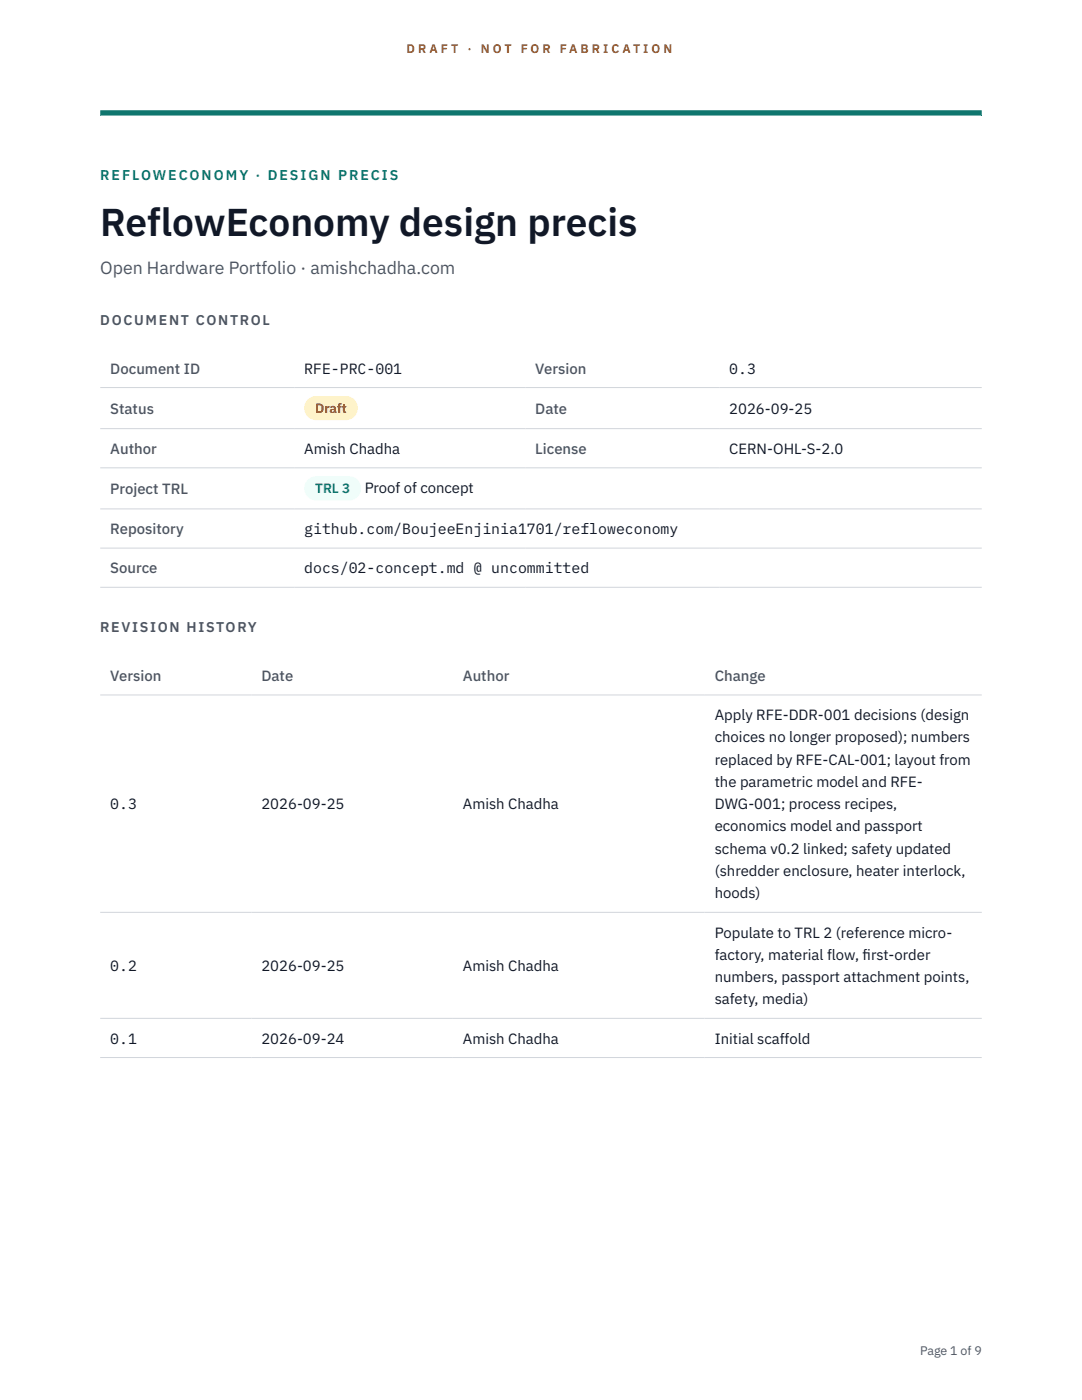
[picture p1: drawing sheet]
<svg xmlns="http://www.w3.org/2000/svg" width="216mm" height="279mm" viewBox="0 0 216 279" stroke-linecap="round" stroke-linejoin="round" font-family="sans-serif">
<defs><g id="words">
<text font-size="7.8" fill="#111827" x="20" y="47.1">ReflowEconomy design precis</text>
<text font-size="3.5" fill="#4b5563" x="20" y="54.6">Open Hardware Portfolio · amishchadha.com</text>
<g font-size="3" fill="#4b5563">
<text x="22" y="74.5">Document ID</text>
<text x="106.8" y="74.5">Version</text>
<text x="22" y="82.6">Status</text>
<text x="106.8" y="82.6">Date</text>
<text x="22" y="90.6">Author</text>
<text x="106.8" y="90.6">License</text>
<text x="22" y="98.6">Project TRL</text>
<text x="22" y="106.6">Repository</text>
<text x="22" y="114.4">Source</text>
<text x="22" y="135.9">Version</text>
<text x="52.2" y="135.9">Date</text>
<text x="92.4" y="135.9">Author</text>
<text x="142.6" y="135.9">Change</text>
</g>
<g font-size="3" fill="#111827">
<text x="60.7" y="74.5">RFE-PRC-001</text>
<text x="145.5" y="74.5">0.3</text>
<text x="145.5" y="82.6">2026-09-25</text>
<text x="60.7" y="90.6">Amish Chadha</text>
<text x="145.5" y="90.6">CERN-OHL-S-2.0</text>
<text x="72.8" y="98.5">Proof of concept</text>
<text x="60.7" y="106.6">github.com/BoujeeEnjinia1701/refloweconomy</text>
<text x="60.7" y="114.4">docs/02-concept.md @ uncommitted</text>
<text x="142.6" y="143.7">Apply RFE-DDR-001 decisions (design</text>
<text x="142.6" y="148.2">choices no longer proposed); numbers</text>
<text x="142.6" y="152.6">replaced by RFE-CAL-001; layout from</text>
<text x="22" y="161.5">0.3</text>
<text x="52.2" y="161.5">2026-09-25</text>
<text x="92.4" y="161.5">Amish Chadha</text>
<text x="142.6" y="157.1">the parametric model and RFE-</text>
<text x="142.6" y="161.5">DWG-001; process recipes,</text>
<text x="142.6" y="165.9">economics model and passport</text>
<text x="142.6" y="170.4">schema v0.2 linked; safety updated</text>
<text x="142.6" y="174.8">(shredder enclosure, heater interlock,</text>
<text x="142.6" y="179.3">hoods)</text>
<text x="142.6" y="187.1">Populate to TRL 2 (reference micro-</text>
<text x="142.6" y="191.5">factory, material flow, f</text>
<text x="172.1" y="191.5">irst-order</text>
<text x="22" y="193.8">0.2</text>
<text x="52.2" y="193.8">2026-09-25</text>
<text x="92.4" y="193.8">Amish Chadha</text>
<text x="142.6" y="196">numbers, passport attachment points,</text>
<text x="142.6" y="200.4">safety, media)</text>
<text x="22" y="208.3">0.1</text>
<text x="52.2" y="208.3">2026-09-24</text>
<text x="92.4" y="208.3">Amish Chadha</text>
<text x="142.6" y="208.3">Initial scaffold</text>
</g>
<text font-size="2.8" fill="#0f766e" x="20" y="36">REFLOWECONOMY · DESIGN PRECIS</text>
<g font-size="2.8" fill="#4b5563">
<text x="20" y="64.8">DOCUMENT CONTROL</text>
<text x="20" y="126.2">REVISION HISTORY</text>
</g>
<text font-size="2.7" fill="#92400e" x="62.9" y="82.5">Draft</text>
<text font-size="2.7" fill="#0f766e" x="62.9" y="98.5">TRL 3</text>
<g font-size="2.5" fill="#b45309">
<text x="81.1" y="10.5">D R A F T</text>
<text x="93.3" y="10.5">·</text>
<text x="95.9" y="10.5">N O T</text>
<text x="103.9" y="10.5">F O R</text>
<text x="111.7" y="10.5">F A B R I C A T I O N</text>
</g>
<text font-size="2.5" fill="#4b5563" x="183.6" y="270.3">Page 1 of 9</text>
</g></defs>
<path d="M20 23.1h175.9zM20 22h175.9v1.1h-175.9z" fill-rule="evenodd" fill="#0f766e"/>
<path d="M20 77.3h175.9M20 85.5h175.9M20 93.4h175.9M20 101.6h175.9M20 109.4h175.9M20 117.2h175.9M20 138.7h175.9M20 182.1h175.9M20 203.2h175.9M20 211.1h175.9" fill="none" stroke="#d1d5db" stroke-width=".2"/>
<path d="M60.7 79h10.7v4.9h-10.7z" fill="#fef3c7"/>
<path d="M60.7 95.1h11.4v4.8h-11.4z" fill="#f0fdfa"/>
<use href="#words"/>
</svg>
